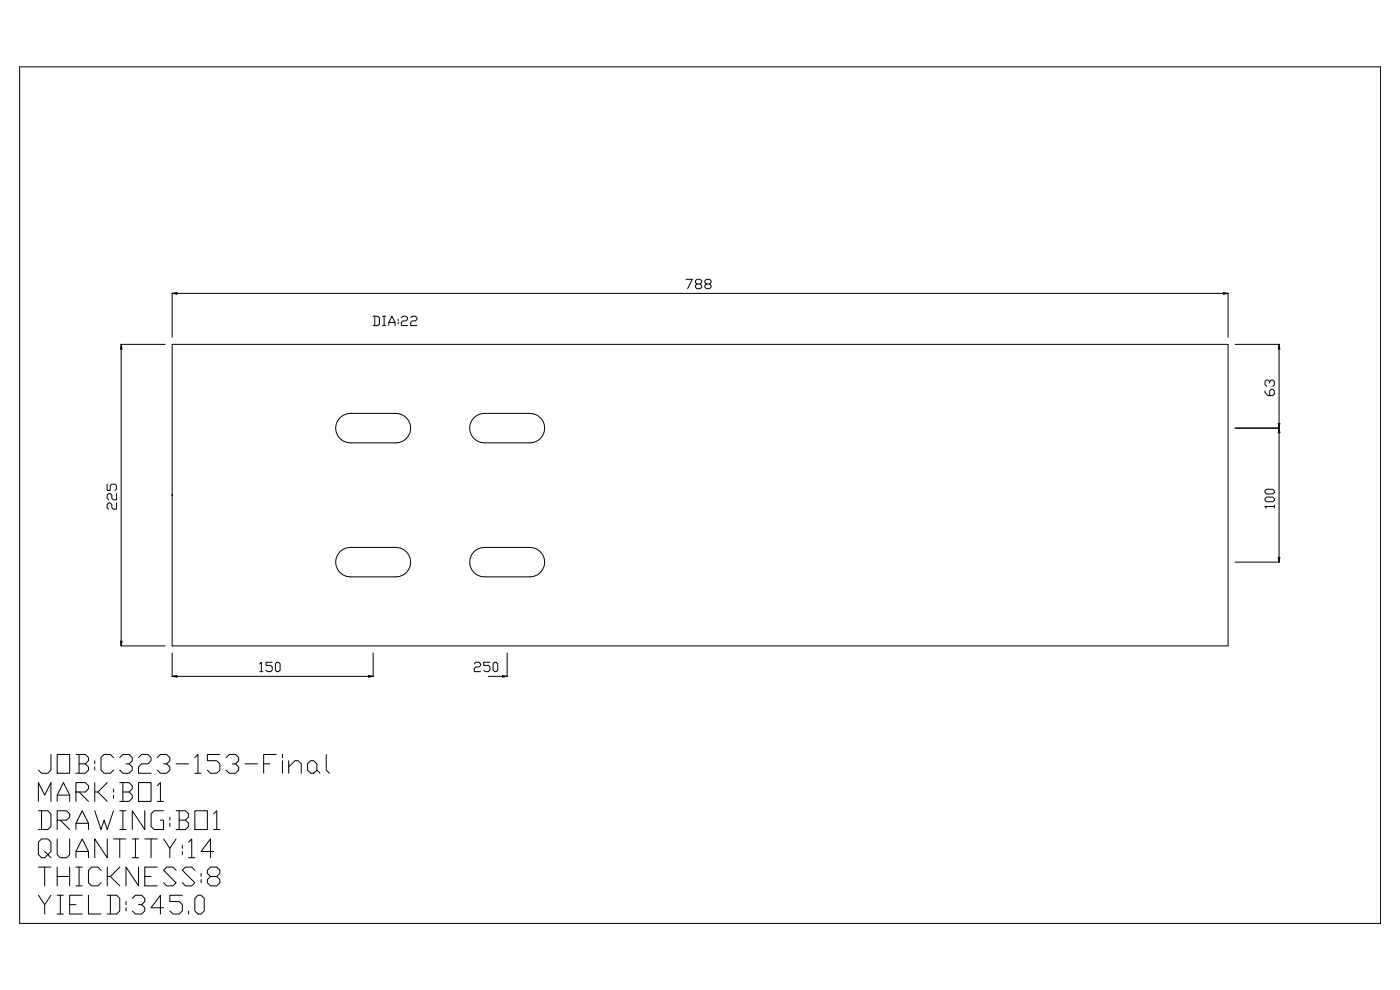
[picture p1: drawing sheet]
<svg xmlns="http://www.w3.org/2000/svg" width="420mm" height="297mm" viewBox="0 0 420 297" stroke-linecap="round" stroke-linejoin="round" font-family="sans-serif">
<g fill="none" stroke="#000" stroke-width=".3">
<path d="M5.9 20h408.1v256.9h-408.1zM51.6 88v13.1M51.6 88h316.7M51.6 88l1.4-.3v.5zM111.9 94.8h1.4l.5 .5v1.9l-.5 .4h-1.4M112.4 94.8v2.8M114.7 94.8h1M114.7 97.6h1M115.2 94.8v2.8M116.6 97.6v-.9l.9-1.9 1 1.9v.9M116.6 96.7h1.9M119.4 95.8v.4"/>
<path d="M119.4 96.7v.5M120.4 95.3l.4-.5h1l.4 .5v.5l-.4 .4h-1l-.4 .5v.9h1.8M123.2 95.3l.4-.5h1l.4 .5v.5l-.4 .4h-1l-.4 .5v.9h1.8M205.7 83.8h1.9l-1.4 2.8M209 85.2l-.4-.5v-.5l.4-.4h1l.4 .4v.5l-.4 .5h-1l-.4 .4v.5l.4 .5h1l.4-.5v-.5l-.4-.4M211.8 85.2l-.4-.5v-.5l.4-.4h1l.4 .4v.5l-.4 .5h-1l-.4 .4v.5l.4 .5h1l.4-.5v-.5l-.4-.4M366.9 87.7l1.4 .3-1.4 .2zM368.3 88v13.1M36.3 103.3h13.2M36.3 103.3v90.4M36.3 103.3l.3 1.4h-.5zM51.6 103.3h316.7v90.4h-316.7z"/>
<path d="M370.4 103.3h13.2M379.4 117.2v.5l.9 .9h1.4l.5-.4v-1l-.5-.4h-.5l-.4 .4v1.4M380.8 114.9v-.5l-.5-.5h-.5l-.4 .5v.9l.4 .5M380.8 114.4l.4-.5h.5l.5 .5v.9l-.5 .5M383.6 103.3l.2 1.4h-.5zM383.6 103.3v65.3M102 125.3l.9-.8 1-.4 1.2-.1h13.6a4.4 4.4 0 0 1 4.5 4.4 4.4 4.4 0 0 1-4.5 4.4h-13.6a4.4 4.4 0 0 1-4.1-2.7 4.4 4.4 0 0 1 1-4.8zM142.1 125.3l1-.8 1-.4 1.2-.1h13.6a4.4 4.4 0 0 1 4.4 4.4 4.4 4.4 0 0 1-4.4 4.4h-13.6a4.4 4.4 0 0 1-4.1-2.7 4.4 4.4 0 0 1 .9-4.8zM370.4 128.4h13.2M383.3 127h.5l-.5 2.8h.5zM32.1 145.2v1.9h1v-1.4l.4-.5h1l.4 .5v.9l-.4 .5M34.9 150.8v1.9h-.9l-.5-.5v-.9l-.4-.5h-.5l-.5 .5v.9l.5 .5"/>
<path d="M34.9 148v1.9h-.9l-.5-.5v-.9l-.4-.5h-.5l-.5 .5v.9l.5 .5M51.6 148.5h.1M51.7 148.5h-.1M379.4 149.5l.4-.4h1.9l.5 .4v.5l-.5 .5h-1.9l-.4-.5zM379.4 147.2l.4-.5h1.9l.5 .5v.4l-.5 .5h-1.9l-.4-.5zM382.2 151.9h-2.8l.4 .4M382.2 151.4v.9M102 165.4l.9-.7 1-.4 1.2-.2h13.6a4.4 4.4 0 0 1 4.5 4.5 4.4 4.4 0 0 1-4.5 4.4h-13.6a4.4 4.4 0 0 1-4.1-2.7 4.4 4.4 0 0 1 1-4.9zM142.1 165.4l1-.7 1-.4 1.2-.2h13.6a4.4 4.4 0 0 1 4.4 4.5 4.4 4.4 0 0 1-4.4 4.4h-13.6a4.4 4.4 0 0 1-4.1-2.7 4.4 4.4 0 0 1 .9-4.9zM370.4 168.6h13.2M383.3 167.2h.5l-.2 1.4zM36.1 192.3h.5l-.3 1.4z"/>
<path d="M36.3 193.7h13.2M51.6 195.8v7M77.9 199.1l.5-.5v2.8M81.7 198.6h-1.9v.9h1.4l.5 .5v.9l-.5 .5h-1l-.4-.5M83.1 198.6h.4l.5 .5v1.8l-.5 .5h-.4l-.5-.5v-1.8zM111.9 195.8v7M142.2 199.1l.5-.5h1l.4 .5v.4l-.4 .5h-1l-.5 .5v.9h1.9M146.9 198.6h-1.8v.9h1.4l.4 .5v.9l-.4 .5h-1l-.4-.5M147.9 199.1l.4-.5h.5l.5 .5v1.8l-.5 .5h-.5l-.4-.5zM152.1 195.8v7M51.6 202.8l1.4-.2v.4zM51.6 202.8h60.3"/>
<path d="M77.9 201.4h.9M110.5 202.6l1.4 .2-1.4 .2zM146.5 202.8h5.6M150.7 202.6l1.4 .2-1.4 .2zM15.3 226.2v4.7l-1 1h-1.8l-1-1M17.1 226.2h3.8v5.7h-3.8zM17.1 238.4h3.8M22.8 237.5h2.8l.9-1v-.9l-.9-.9h-2.8v5.6M22.8 226.2h2.8l.9 1v.9l-.9 .9M23.7 229h1.9l.9 1v.9l-.9 1h-2.8M23.7 226.2v5.7M23.7 237.5l2.8 2.8"/>
<path d="M28.4 228.1v.9M28.4 230v.9M28.4 234.7v5.6M29.3 237.5l2.9 2.8M32.2 234.7l-2.9 2.8h-.9M34 227.2l-.9-1h-1.9l-.9 1v3.7l.9 1h1.9l.9-1M34 236.5v1M34 238.4v1M35.9 234.7h2.8l1 .9v.9l-1 1M35.9 227.2l1-1h1.8l1 1v.9l-1 .9h-.9M36.9 237.5h1.8l1 .9v1l-1 .9h-2.8M36.9 234.7v5.6"/>
<path d="M38.7 229l1 1v.9l-1 1h-1.8l-1-1M41.5 234.7h3.8v5.6h-3.8zM41.5 227.2l1-1h1.9l.9 1v.9l-.9 .9h-1.9l-1 1v1.9h3.8M47.2 235.6l.9-.9v5.6M47.2 227.2l.9-1h1.9l.9 1v.9l-.9 .9h-.9M50 229l.9 1v.9l-.9 1h-1.9l-.9-1M52.8 229h3.8M58.4 227.2l1-1v5.7M58.4 231.9h1.9M65.9 226.2h-3.7v1.9h2.8l.9 .9v1.9l-.9 1h-1.9l-.9-1M67.8 227.2l1-1h1.8l1 1v.9l-1 .9h-.9M70.6 229l1 1v.9l-1 1h-1.8l-1-1"/>
<path d="M73.4 229h3.8M79.1 229h1.9M82.8 226.2h-3.7v5.7M84.7 226.2v1M84.7 228.1v3.8M86.6 230l1.9-1.9h.9l.9 .9v2.9M86.6 228.1v3.8M93.1 228.1h1l.9 .9v1.9l-.9 1h-1l-.9-1v-1.9zM95 230.9l1 1M97.8 226.2v4.7l1 1M11.5 243.1h2.8l1 1v3.7l-1 .9h-2.8M11.5 240.3v-5.6l1.9 3.7 1.9-3.7v5.6"/>
<path d="M12.5 243.1v5.6M13.4 255.3l.9 1-.9 .9h-.9l-1-.9v-3.8l1-.9h1.8l1 .9v2.8l-1 1 1 .9M17.1 251.6v4.7l1 .9h1.9l.9-.9v-4.7M17.1 245.9h2.9l.9-.9v-.9l-.9-1h-2.9v5.6M17.1 240.3v-1.9l1.9-3.7 1.9 3.7v1.9M18.1 245.9l2.8 2.8M22.8 257.2v-1.9l1.9-3.7 1.8 3.7v1.9M22.8 248.7v-1.8l1.9-3.8 1.8 3.8v1.8M22.8 255.3h3.7M22.8 246.9h3.7M28.4 243.1l1.9 5.6 .9-2.8 1 2.8 1.8-5.6M32.2 251.6v5.6l-3.8-5.6v5.6"/>
<path d="M34 251.6h3.8M35.9 251.6v5.6M35.9 243.1h1.9M35.9 248.7h1.9M36.9 243.1v5.6M39.7 251.6h1.8M39.7 257.2h1.8M40.6 251.6v5.6M43.4 243.1v5.6l-3.7-5.6v5.6M43.4 251.6h3.8M45.3 251.6v5.6M47.2 240.3h1.9"/>
<path d="M49.1 251.6l1.8 2.8v2.8M49.1 243.1h-2.9l-.9 1v3.7l.9 .9h2.9v-2.8h-1M50.9 245v.9M50.9 246.9v.9M52.8 243.1h2.8l1 1v.9l-1 .9M52.8 251.6l-1.9 2.8M53.7 245.9h1.9l1 1v.9l-1 .9h-2.8M53.7 243.1v5.6M54.7 253.4v1M54.7 255.3v1M56.6 252.5l.9-.9v5.6M56.6 257.2h1.8"/>
<path d="M58.4 243.1h3.8v5.6h-3.8zM64.1 255.3h-3.8l2.8-3.7v5.6M64.1 244.1l.9-1v5.6M64.1 248.7h1.8M11.5 268.4l1.9 2.9v2.8M11.5 260h3.8M13.4 260v5.6M15.3 268.4l-1.9 2.9M17.1 268.4h1.9M17.1 274.1h1.9M17.1 260v5.6M17.1 262.8h3.8"/>
<path d="M18.1 268.4v5.7M20.9 271.3h1.9M20.9 260v5.6M22.8 260h1.9M22.8 265.6h1.9M23.7 260v5.6M24.7 268.4h-3.8v5.7h3.8M26.5 268.4v5.7h3.8M30.3 260.9l-1-.9h-1.8l-1 .9v3.8l1 .9h1.8l1-.9M32.2 268.4h2.8l.9 1v3.7l-.9 1h-2.8M32.2 260v5.6M33.1 268.4v5.7"/>
<path d="M33.1 262.8l2.8 2.8M35.9 260l-2.8 2.8h-.9M37.8 270.3v1M37.8 272.2v.9M39.7 269.4l.9-1h1.9l.9 1v.9l-.9 1h-1M41.5 260v5.6l-3.7-5.6v5.6M42.5 271.3l.9 .9v.9l-.9 1h-1.9l-.9-1M43.4 262.8h1.9M47.2 260h-3.8v5.6h3.8M49.1 272.2h-3.8l2.8-3.8v5.7M52.8 260.9l-.9-.9h-1.9l-.9 .9 3.7 3.8-.9 .9h-1.9l-.9-.9M54.7 268.4h-3.8v1.9h2.8l1 1v1.8l-1 1h-1.8l-1-1"/>
<path d="M56.6 273.1v1M58.4 260.9l-.9-.9h-1.9l-.9 .9 3.7 3.8-.9 .9h-1.9l-.9-.9M59.4 268.4h.9l.9 1v3.7l-.9 1h-.9l-1-1v-3.7zM60.3 261.9v.9M60.3 263.8v.9M63.1 262.8l-.9-.9v-1l.9-.9h1.9l.9 .9v1l-.9 .9h-1.9l-.9 1v.9l.9 .9h1.9l.9-.9v-.9l-.9-1"/>
<circle cx="51.6" cy="148.5" r=".04"/>
</g>
</svg>
